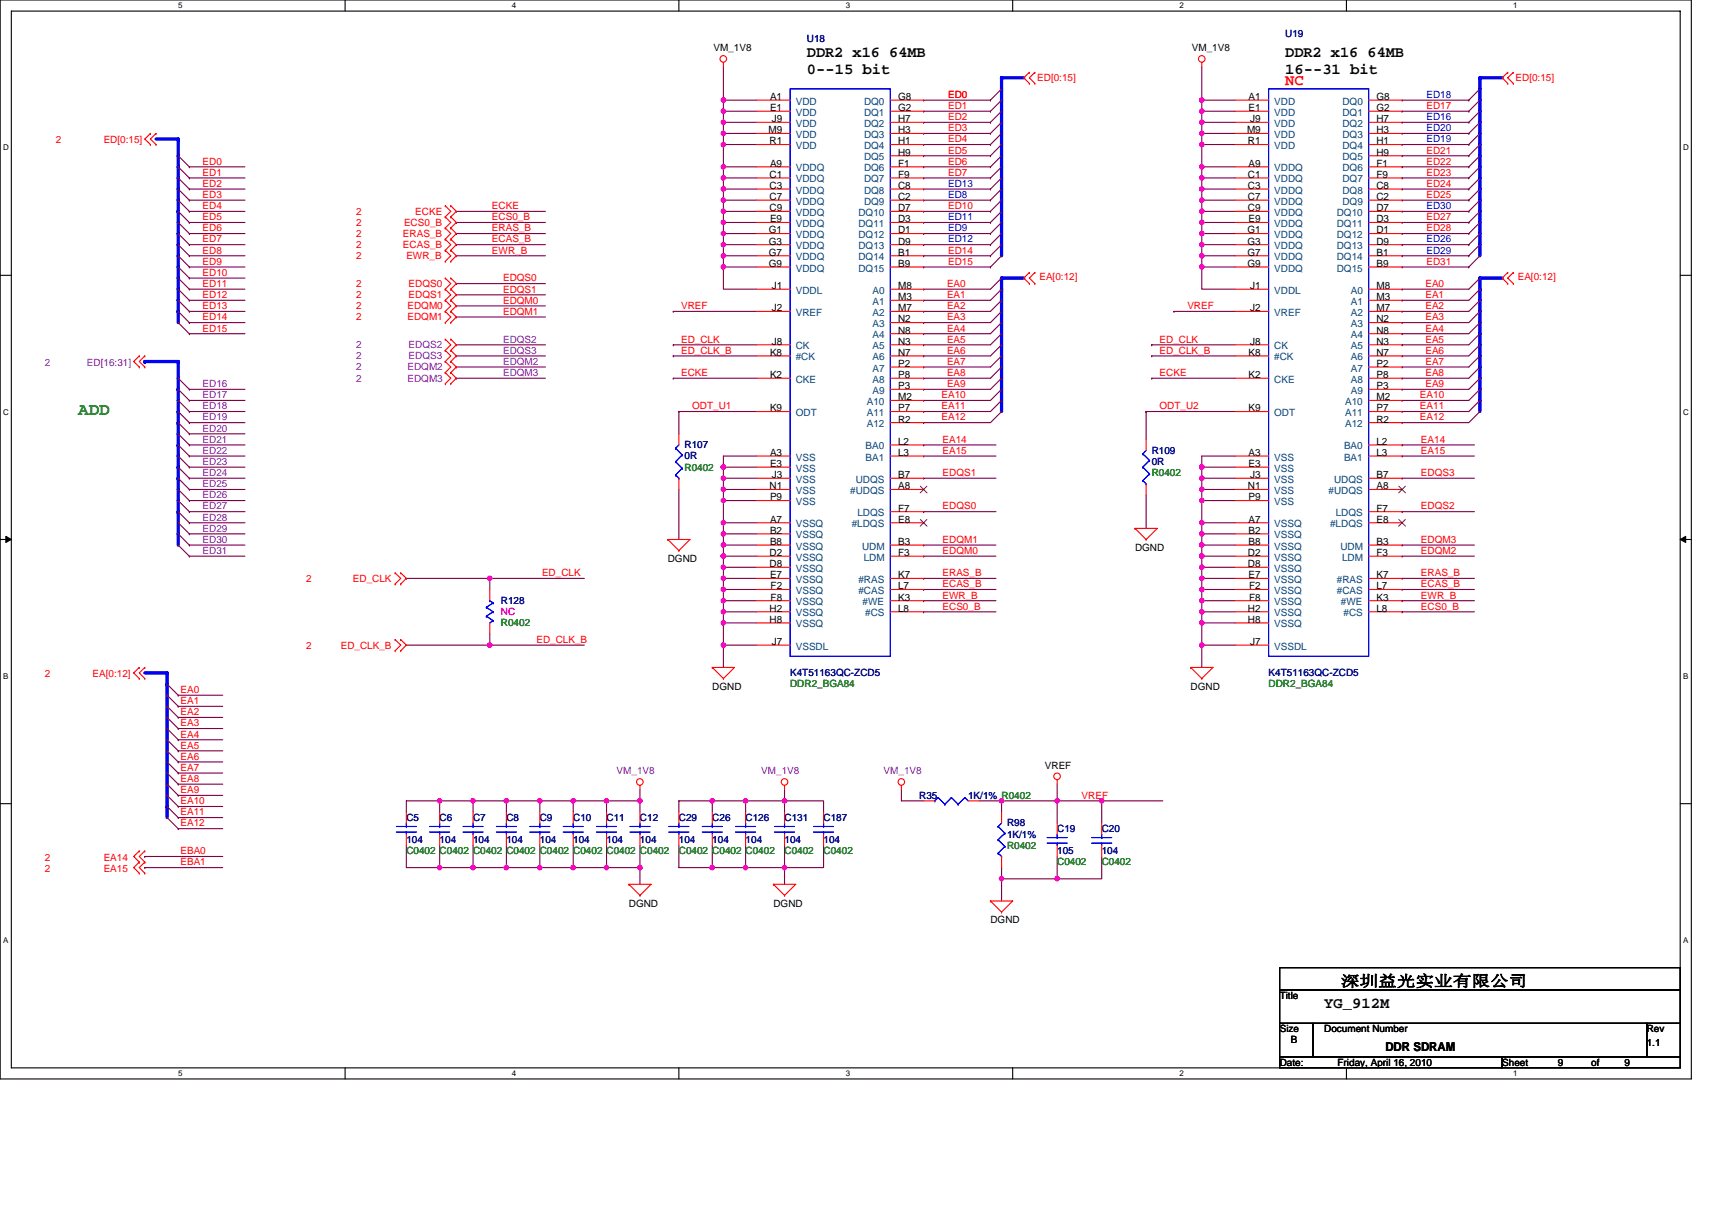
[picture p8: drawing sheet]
<svg xmlns="http://www.w3.org/2000/svg" width="297mm" height="210mm" viewBox="0 0 297 210" stroke-linecap="round" stroke-linejoin="round" font-family="sans-serif">
<defs><g id="words">
<text font-size="3.1" fill="#008000" x="13.5" y="72.1">ADD</text>
<g font-size="2.7">
<text x="140" y="10">DDR2 x16 64MB</text>
<text x="223" y="10">DDR2 x16 64MB</text>
<text x="140" y="12.8">0--15 bit</text>
<text x="223" y="12.8">16--31 bit</text>
<text x="232.6" y="171.2">深圳益光实业有限公司</text>
<text x="229.8" y="175">YG_912M</text>
</g>
<text font-size="2.7" fill="#f00" x="223" y="14.8">NC</text>
<text font-size="2.1" x="240.4" y="182.5">DDR SDRAM</text>
<g font-size="1.7">
<text x="123.8" y="8.9">VM_1V8</text>
<text x="206.8" y="8.9">VM_1V8</text>
<text x="133.6" y="17.4">A1</text>
<text x="155.8" y="17.4">G8</text>
<text x="216.6" y="17.4">A1</text>
<text x="238.8" y="17.4">G8</text>
<text x="133.3" y="23.1">M9</text>
<text x="133.6" y="19.3">E1</text>
<text x="133.9" y="21.2">J9</text>
<text x="155.8" y="19.3">G2</text>
<text x="155.8" y="21.2">H7</text>
<text x="155.8" y="23.1">H3</text>
<text x="216.4" y="23.1">M9</text>
<text x="216.6" y="19.3">E1</text>
<text x="216.9" y="21.2">J9</text>
<text x="238.8" y="19.3">G2</text>
<text x="238.8" y="21.2">H7</text>
<text x="238.8" y="23.1">H3</text>
<text x="133.5" y="25.1">R1</text>
<text x="133.6" y="28.9">A9</text>
<text x="155.8" y="25.1">H1</text>
<text x="155.8" y="27">H9</text>
<text x="155.8" y="28.9">F1</text>
<text x="216.5" y="25.1">R1</text>
<text x="216.6" y="28.9">A9</text>
<text x="238.8" y="25.1">H1</text>
<text x="238.8" y="27">H9</text>
<text x="238.8" y="28.9">F1</text>
<text x="133.5" y="30.9">C1</text>
<text x="133.5" y="32.8">C3</text>
<text x="133.5" y="34.7">C7</text>
<text x="155.8" y="30.9">F9</text>
<text x="155.8" y="32.8">C8</text>
<text x="155.8" y="34.7">C2</text>
<text x="216.5" y="30.9">C1</text>
<text x="216.5" y="32.8">C3</text>
<text x="216.5" y="34.7">C7</text>
<text x="238.8" y="30.9">F9</text>
<text x="238.8" y="32.8">C8</text>
<text x="238.8" y="34.7">C2</text>
<text x="133.4" y="40.5">G1</text>
<text x="133.5" y="36.7">C9</text>
<text x="133.6" y="38.6">E9</text>
<text x="155.8" y="36.7">D7</text>
<text x="155.8" y="38.6">D3</text>
<text x="155.8" y="40.5">D1</text>
<text x="216.4" y="40.5">G1</text>
<text x="216.5" y="36.7">C9</text>
<text x="216.6" y="38.6">E9</text>
<text x="238.8" y="36.7">D7</text>
<text x="238.8" y="38.6">D3</text>
<text x="238.8" y="40.5">D1</text>
<text x="133.4" y="42.4">G3</text>
<text x="133.4" y="44.4">G7</text>
<text x="133.4" y="46.3">G9</text>
<text x="155.8" y="42.4">D9</text>
<text x="155.8" y="44.4">B1</text>
<text x="155.8" y="46.3">B9</text>
<text x="216.4" y="42.4">G3</text>
<text x="216.4" y="44.4">G7</text>
<text x="216.4" y="46.3">G9</text>
<text x="238.8" y="42.4">D9</text>
<text x="238.8" y="44.4">B1</text>
<text x="238.8" y="46.3">B9</text>
<text x="133.9" y="50.2">J1</text>
<text x="155.8" y="52.1">M3</text>
<text x="155.8" y="50.2">M8</text>
<text x="216.9" y="50.2">J1</text>
<text x="238.8" y="52.1">M3</text>
<text x="238.8" y="50.2">M8</text>
<text x="133.9" y="54">J2</text>
<text x="133.9" y="59.8">J8</text>
<text x="155.8" y="54">M7</text>
<text x="155.8" y="56">N2</text>
<text x="155.8" y="57.9">N8</text>
<text x="155.8" y="59.8">N3</text>
<text x="216.9" y="54">J2</text>
<text x="216.9" y="59.8">J8</text>
<text x="238.8" y="54">M7</text>
<text x="238.8" y="56">N2</text>
<text x="238.8" y="57.9">N8</text>
<text x="238.8" y="59.8">N3</text>
<text x="133.6" y="61.7">K8</text>
<text x="133.6" y="65.6">K2</text>
<text x="155.8" y="61.7">N7</text>
<text x="155.8" y="63.7">P2</text>
<text x="155.8" y="65.6">P8</text>
<text x="216.6" y="61.7">K8</text>
<text x="216.6" y="65.6">K2</text>
<text x="238.8" y="61.7">N7</text>
<text x="238.8" y="63.7">P2</text>
<text x="238.8" y="65.6">P8</text>
<text x="133.6" y="71.4">K9</text>
<text x="155.8" y="69.5">M2</text>
<text x="155.8" y="71.4">P7</text>
<text x="155.8" y="67.5">P3</text>
<text x="216.6" y="71.4">K9</text>
<text x="238.8" y="69.5">M2</text>
<text x="238.8" y="71.4">P7</text>
<text x="238.8" y="67.5">P3</text>
<text x="155.8" y="73.3">R2</text>
<text x="155.8" y="77.2">L2</text>
<text x="238.8" y="73.3">R2</text>
<text x="238.8" y="77.2">L2</text>
<text x="133.6" y="79.1">A3</text>
<text x="133.6" y="81">E3</text>
<text x="133.9" y="83">J3</text>
<text x="155.8" y="79.1">L3</text>
<text x="155.8" y="83">B7</text>
<text x="216.6" y="79.1">A3</text>
<text x="216.6" y="81">E3</text>
<text x="216.9" y="83">J3</text>
<text x="238.8" y="79.1">L3</text>
<text x="238.8" y="83">B7</text>
<text x="133.5" y="84.9">N1</text>
<text x="133.6" y="86.8">P9</text>
<text x="155.8" y="84.9">A8</text>
<text x="155.8" y="88.8">F7</text>
<text x="216.5" y="84.9">N1</text>
<text x="216.6" y="86.8">P9</text>
<text x="238.8" y="84.9">A8</text>
<text x="238.8" y="88.8">F7</text>
<text x="133.6" y="90.7">A7</text>
<text x="133.6" y="92.6">B2</text>
<text x="133.6" y="94.6">B8</text>
<text x="155.8" y="90.7">E8</text>
<text x="155.8" y="94.6">B3</text>
<text x="196.9" y="95.5">DGND</text>
<text x="216.6" y="90.7">A7</text>
<text x="216.6" y="92.6">B2</text>
<text x="216.6" y="94.6">B8</text>
<text x="238.8" y="90.7">E8</text>
<text x="238.8" y="94.6">B3</text>
<text x="115.9" y="97.5">DGND</text>
<text x="133.5" y="96.5">D2</text>
<text x="133.5" y="98.4">D8</text>
<text x="133.6" y="100.4">E7</text>
<text x="155.8" y="100.4">K7</text>
<text x="155.8" y="96.5">F3</text>
<text x="216.5" y="96.5">D2</text>
<text x="216.5" y="98.4">D8</text>
<text x="216.6" y="100.4">E7</text>
<text x="238.8" y="100.4">K7</text>
<text x="238.8" y="96.5">F3</text>
<text x="133.5" y="106.2">H2</text>
<text x="133.7" y="102.3">F2</text>
<text x="133.7" y="104.2">F8</text>
<text x="155.8" y="102.3">L7</text>
<text x="155.8" y="104.2">K3</text>
<text x="155.8" y="106.2">L8</text>
<text x="216.5" y="106.2">H2</text>
<text x="216.7" y="102.3">F2</text>
<text x="216.7" y="104.2">F8</text>
<text x="238.8" y="102.3">L7</text>
<text x="238.8" y="104.2">K3</text>
<text x="238.8" y="106.2">L8</text>
<text x="133.5" y="108.1">H8</text>
<text x="133.9" y="111.9">J7</text>
<text x="216.5" y="108.1">H8</text>
<text x="216.9" y="111.9">J7</text>
<text x="123.6" y="119.7">DGND</text>
<text x="206.6" y="119.7">DGND</text>
<text x="181.3" y="133.4">VREF</text>
<text x="109.1" y="157.3">DGND</text>
<text x="134.2" y="157.3">DGND</text>
<text x="171.8" y="160.2">DGND</text>
<text x="222" y="173.4">Title</text>
<text x="222" y="179.1">Size</text>
<text x="229.8" y="179.1">Document Number</text>
<text x="285.7" y="179.1">Rev</text>
<text x="222" y="184.9">Date:</text>
<text x="224" y="181.1">B</text>
<text x="232.1" y="184.9">Friday, April 16, 2010</text>
<text x="260.6" y="184.9">Sheet</text>
<text x="270.3" y="184.9">9</text>
<text x="276.1" y="184.9">of</text>
<text x="281.9" y="184.9">9</text>
<text x="285.7" y="181.5">1.1</text>
</g>
<g font-size="1.7" fill="#000080">
<text x="140" y="7.3">U18</text>
<text x="223" y="6.4">U19</text>
<text x="118.8" y="77.8">R107</text>
<text x="118.8" y="79.7">0R</text>
<text x="199.8" y="78.8">R109</text>
<text x="199.8" y="80.7">0R</text>
<text x="86.9" y="104.8">R128</text>
<text x="137.1" y="117.4">K4T51163QC-ZCD5</text>
<text x="220.1" y="117.4">K4T51163QC-ZCD5</text>
<text x="70.5" y="142.5">C5</text>
<text x="76.3" y="142.5">C6</text>
<text x="82.1" y="142.5">C7</text>
<text x="87.9" y="142.5">C8</text>
<text x="93.7" y="142.5">C9</text>
<text x="99.5" y="142.5">C10</text>
<text x="105.2" y="142.5">C11</text>
<text x="111" y="142.5">C12</text>
<text x="117.8" y="142.5">C29</text>
<text x="123.6" y="142.5">C26</text>
<text x="129.4" y="142.5">C126</text>
<text x="136.1" y="142.5">C131</text>
<text x="142.9" y="142.5">C187</text>
<text x="159.5" y="138.6">R35</text>
<text x="168" y="138.6">1K/1% R0402</text>
<text x="174.7" y="143.4">R98</text>
<text x="70.5" y="146.3">104</text>
<text x="76.3" y="146.3">104</text>
<text x="82.1" y="146.3">104</text>
<text x="87.9" y="146.3">104</text>
<text x="93.7" y="146.3">104</text>
<text x="99.5" y="146.3">104</text>
<text x="105.2" y="146.3">104</text>
<text x="111" y="146.3">104</text>
<text x="117.8" y="146.3">104</text>
<text x="123.6" y="146.3">104</text>
<text x="129.4" y="146.3">104</text>
<text x="136.1" y="146.3">104</text>
<text x="142.9" y="146.3">104</text>
<text x="174.7" y="145.4">1K/1%</text>
<text x="183.4" y="144.4">C19</text>
<text x="183.4" y="148.3">105</text>
<text x="191.2" y="144.4">C20</text>
<text x="191.2" y="148.3">104</text>
</g>
<g font-size="1.7" fill="#f00">
<text x="164.5" y="17">ED0</text>
<text x="180" y="14.1">ED[0:15]</text>
<text x="263" y="14.1">ED[0:15]</text>
<text x="164.5" y="18.9">ED1</text>
<text x="164.5" y="20.8">ED2</text>
<text x="164.5" y="22.8">ED3</text>
<text x="247.5" y="18.9">ED17</text>
<text x="9.7" y="24.9">2</text>
<text x="18" y="24.9">ED[0:15]</text>
<text x="35.2" y="28.6">ED0</text>
<text x="164.5" y="24.7">ED4</text>
<text x="164.5" y="28.6">ED6</text>
<text x="164.5" y="26.6">ED5</text>
<text x="247.5" y="28.6">ED22</text>
<text x="247.5" y="26.6">ED21</text>
<text x="35.2" y="30.5">ED1</text>
<text x="35.2" y="32.4">ED2</text>
<text x="35.2" y="34.4">ED3</text>
<text x="164.5" y="30.5">ED7</text>
<text x="247.5" y="32.4">ED24</text>
<text x="247.5" y="34.4">ED25</text>
<text x="247.5" y="30.5">ED23</text>
<text x="35.2" y="36.3">ED4</text>
<text x="35.2" y="38.2">ED5</text>
<text x="35.2" y="40.2">ED6</text>
<text x="61.8" y="39.2">2</text>
<text x="61.8" y="41.1">2</text>
<text x="61.8" y="37.3">2</text>
<text x="69.9" y="41.1">ERAS_B</text>
<text x="70.1" y="39.2">ECS0_B</text>
<text x="72" y="37.3">ECKE</text>
<text x="85.4" y="36.3">ECKE</text>
<text x="85.4" y="38.2">ECS0_B</text>
<text x="85.4" y="40.2">ERAS_B</text>
<text x="164.5" y="36.3">ED10</text>
<text x="247.5" y="40.2">ED28</text>
<text x="247.5" y="38.2">ED27</text>
<text x="35.2" y="42.1">ED7</text>
<text x="35.2" y="44">ED8</text>
<text x="35.2" y="46">ED9</text>
<text x="35.2" y="47.9">ED10</text>
<text x="61.8" y="43.1">2</text>
<text x="61.8" y="45">2</text>
<text x="69.9" y="43.1">ECAS_B</text>
<text x="70.5" y="45">EWR_B</text>
<text x="85.4" y="42.1">ECAS_B</text>
<text x="85.4" y="44">EWR_B</text>
<text x="164.5" y="44">ED14</text>
<text x="164.5" y="46">ED15</text>
<text x="247.5" y="46">ED31</text>
<text x="35.2" y="49.8">ED11</text>
<text x="35.2" y="51.7">ED12</text>
<text x="35.2" y="53.7">ED13</text>
<text x="61.8" y="49.8">2</text>
<text x="61.8" y="51.7">2</text>
<text x="61.8" y="53.7">2</text>
<text x="70.7" y="53.7">EDQM0</text>
<text x="70.9" y="49.8">EDQS0</text>
<text x="70.9" y="51.7">EDQS1</text>
<text x="87.3" y="52.7">EDQM0</text>
<text x="87.3" y="48.8">EDQS0</text>
<text x="87.3" y="50.8">EDQS1</text>
<text x="118.2" y="53.7">VREF</text>
<text x="164.3" y="49.8">EA0</text>
<text x="164.3" y="51.7">EA1</text>
<text x="164.3" y="53.7">EA2</text>
<text x="180.3" y="48.6">EA[0:12]</text>
<text x="206" y="53.7">VREF</text>
<text x="247.3" y="49.8">EA0</text>
<text x="247.3" y="51.7">EA1</text>
<text x="247.3" y="53.7">EA2</text>
<text x="263.3" y="48.6">EA[0:12]</text>
<text x="35.2" y="55.6">ED14</text>
<text x="35.2" y="57.5">ED15</text>
<text x="61.8" y="55.6">2</text>
<text x="70.7" y="55.6">EDQM1</text>
<text x="87.3" y="54.6">EDQM1</text>
<text x="118.2" y="59.5">ED_CLK</text>
<text x="164.3" y="55.6">EA3</text>
<text x="164.3" y="57.5">EA4</text>
<text x="164.3" y="59.5">EA5</text>
<text x="201.2" y="59.5">ED_CLK</text>
<text x="247.3" y="55.6">EA3</text>
<text x="247.3" y="57.5">EA4</text>
<text x="247.3" y="59.5">EA5</text>
<text x="118.2" y="65.3">ECKE</text>
<text x="118.2" y="61.4">ED_CLK_B</text>
<text x="164.3" y="65.3">EA8</text>
<text x="164.3" y="61.4">EA6</text>
<text x="164.3" y="63.3">EA7</text>
<text x="201.2" y="61.4">ED_CLK_B</text>
<text x="201.2" y="65.3">ECKE</text>
<text x="247.3" y="65.3">EA8</text>
<text x="247.3" y="61.4">EA6</text>
<text x="247.3" y="63.3">EA7</text>
<text x="120.1" y="71">ODT_U1</text>
<text x="163.3" y="69.1">EA10</text>
<text x="163.3" y="71">EA11</text>
<text x="164.3" y="67.2">EA9</text>
<text x="201.2" y="71">ODT_U2</text>
<text x="246.4" y="69.1">EA10</text>
<text x="246.4" y="71">EA11</text>
<text x="247.3" y="67.2">EA9</text>
<text x="163.3" y="73">EA12</text>
<text x="163.5" y="76.8">EA14</text>
<text x="246.4" y="73">EA12</text>
<text x="246.5" y="76.8">EA14</text>
<text x="163.5" y="78.8">EA15</text>
<text x="163.5" y="82.6">EDQS1</text>
<text x="246.5" y="78.8">EA15</text>
<text x="246.5" y="82.6">EDQS3</text>
<text x="163.5" y="88.4">EDQS0</text>
<text x="246.5" y="88.4">EDQS2</text>
<text x="163.5" y="94.2">EDQM1</text>
<text x="246.5" y="94.2">EDQM3</text>
<text x="53.1" y="101">2</text>
<text x="61.2" y="101">ED_CLK</text>
<text x="94" y="100">ED_CLK</text>
<text x="163.5" y="100">ERAS_B</text>
<text x="163.5" y="101.9">ECAS_B</text>
<text x="163.5" y="96.1">EDQM0</text>
<text x="246.5" y="101.9">ECAS_B</text>
<text x="246.5" y="100">ERAS_B</text>
<text x="246.5" y="96.1">EDQM2</text>
<text x="163.5" y="103.9">EWR_B</text>
<text x="163.5" y="105.8">ECS0_B</text>
<text x="246.5" y="103.9">EWR_B</text>
<text x="246.5" y="105.8">ECS0_B</text>
<text x="53.1" y="112.5">2</text>
<text x="59.1" y="112.5">ED_CLK_B</text>
<text x="93.1" y="111.6">ED_CLK_B</text>
<text x="7.8" y="117.6">2</text>
<text x="16.1" y="117.6">EA[0:12]</text>
<text x="31.3" y="120.3">EA0</text>
<text x="31.3" y="122.2">EA1</text>
<text x="31.3" y="124.1">EA2</text>
<text x="31.3" y="126">EA3</text>
<text x="31.3" y="128">EA4</text>
<text x="31.3" y="129.9">EA5</text>
<text x="31.3" y="131.8">EA6</text>
<text x="31.3" y="133.8">EA7</text>
<text x="31.3" y="135.7">EA8</text>
<text x="31.3" y="137.6">EA9</text>
<text x="31.3" y="139.6">EA10</text>
<text x="31.3" y="141.5">EA11</text>
<text x="31.3" y="143.4">EA12</text>
<text x="187.7" y="138.6">VREF</text>
<text x="7.8" y="149.4">2</text>
<text x="18" y="149.4">EA14</text>
<text x="31.3" y="148.3">EBA0</text>
<text x="7.8" y="151.3">2</text>
<text x="18" y="151.3">EA15</text>
<text x="31.3" y="150.2">EBA1</text>
</g>
<g font-size="1.7" fill="#00f">
<text x="247.5" y="17">ED18</text>
<text x="247.5" y="20.8">ED16</text>
<text x="247.5" y="22.8">ED20</text>
<text x="247.5" y="24.7">ED19</text>
<text x="164.5" y="34.4">ED8</text>
<text x="164.5" y="32.4">ED13</text>
<text x="164.5" y="38.2">ED11</text>
<text x="164.5" y="40.2">ED9</text>
<text x="247.5" y="36.3">ED30</text>
<text x="164.5" y="42.1">ED12</text>
<text x="247.5" y="44">ED29</text>
<text x="247.5" y="42.1">ED26</text>
</g>
<g font-size="1.7" fill="#004080">
<text x="138.1" y="18.2">VDD</text>
<text x="138.1" y="20.1">VDD</text>
<text x="138.1" y="22">VDD</text>
<text x="138.1" y="23.9">VDD</text>
<text x="149.9" y="20.1">DQ1</text>
<text x="149.9" y="22">DQ2</text>
<text x="149.9" y="23.9">DQ3</text>
<text x="149.9" y="18.2">DQ0</text>
<text x="221.1" y="18.2">VDD</text>
<text x="221.1" y="20.1">VDD</text>
<text x="221.1" y="22">VDD</text>
<text x="221.1" y="23.9">VDD</text>
<text x="232.9" y="20.1">DQ1</text>
<text x="232.9" y="22">DQ2</text>
<text x="232.9" y="23.9">DQ3</text>
<text x="232.9" y="18.2">DQ0</text>
<text x="138.1" y="25.9">VDD</text>
<text x="138.1" y="29.7">VDDQ</text>
<text x="149.9" y="25.9">DQ4</text>
<text x="149.9" y="27.8">DQ5</text>
<text x="149.9" y="29.7">DQ6</text>
<text x="221.1" y="25.9">VDD</text>
<text x="221.1" y="29.7">VDDQ</text>
<text x="232.9" y="25.9">DQ4</text>
<text x="232.9" y="27.8">DQ5</text>
<text x="232.9" y="29.7">DQ6</text>
<text x="138.1" y="31.7">VDDQ</text>
<text x="138.1" y="33.6">VDDQ</text>
<text x="138.1" y="35.5">VDDQ</text>
<text x="149.9" y="31.7">DQ7</text>
<text x="149.9" y="33.6">DQ8</text>
<text x="149.9" y="35.5">DQ9</text>
<text x="221.1" y="31.7">VDDQ</text>
<text x="221.1" y="33.6">VDDQ</text>
<text x="221.1" y="35.5">VDDQ</text>
<text x="232.9" y="31.7">DQ7</text>
<text x="232.9" y="33.6">DQ8</text>
<text x="232.9" y="35.5">DQ9</text>
<text x="138.1" y="37.5">VDDQ</text>
<text x="138.1" y="39.4">VDDQ</text>
<text x="138.1" y="41.3">VDDQ</text>
<text x="148.9" y="37.5">DQ10</text>
<text x="148.9" y="39.4">DQ11</text>
<text x="148.9" y="41.3">DQ12</text>
<text x="221.1" y="37.5">VDDQ</text>
<text x="221.1" y="39.4">VDDQ</text>
<text x="221.1" y="41.3">VDDQ</text>
<text x="231.9" y="37.5">DQ10</text>
<text x="231.9" y="39.4">DQ11</text>
<text x="231.9" y="41.3">DQ12</text>
<text x="138.1" y="43.2">VDDQ</text>
<text x="138.1" y="45.2">VDDQ</text>
<text x="138.1" y="47.1">VDDQ</text>
<text x="148.9" y="43.2">DQ13</text>
<text x="148.9" y="45.2">DQ14</text>
<text x="148.9" y="47.1">DQ15</text>
<text x="221.1" y="43.2">VDDQ</text>
<text x="221.1" y="45.2">VDDQ</text>
<text x="221.1" y="47.1">VDDQ</text>
<text x="231.9" y="43.2">DQ13</text>
<text x="231.9" y="45.2">DQ14</text>
<text x="231.9" y="47.1">DQ15</text>
<text x="138.1" y="51">VDDL</text>
<text x="151.4" y="52.9">A1</text>
<text x="151.4" y="51">A0</text>
<text x="221.1" y="51">VDDL</text>
<text x="234.4" y="52.9">A1</text>
<text x="234.4" y="51">A0</text>
<text x="138.1" y="54.8">VREF</text>
<text x="151.4" y="54.8">A2</text>
<text x="151.4" y="56.8">A3</text>
<text x="151.4" y="58.7">A4</text>
<text x="221.1" y="54.8">VREF</text>
<text x="234.4" y="54.8">A2</text>
<text x="234.4" y="56.8">A3</text>
<text x="234.4" y="58.7">A4</text>
<text x="138.1" y="60.6">CK</text>
<text x="138.1" y="62.5">#CK</text>
<text x="151.4" y="60.6">A5</text>
<text x="151.4" y="62.5">A6</text>
<text x="151.4" y="64.5">A7</text>
<text x="221.1" y="60.6">CK</text>
<text x="221.1" y="62.5">#CK</text>
<text x="234.4" y="60.6">A5</text>
<text x="234.4" y="62.5">A6</text>
<text x="234.4" y="64.5">A7</text>
<text x="138.1" y="66.4">CKE</text>
<text x="150.4" y="70.3">A10</text>
<text x="151.4" y="66.4">A8</text>
<text x="151.4" y="68.3">A9</text>
<text x="221.1" y="66.4">CKE</text>
<text x="233.4" y="70.3">A10</text>
<text x="234.4" y="66.4">A8</text>
<text x="234.4" y="68.3">A9</text>
<text x="138.1" y="72.2">ODT</text>
<text x="150.2" y="78">BA0</text>
<text x="150.4" y="72.2">A11</text>
<text x="150.4" y="74.1">A12</text>
<text x="221.1" y="72.2">ODT</text>
<text x="233.2" y="78">BA0</text>
<text x="233.4" y="72.2">A11</text>
<text x="233.4" y="74.1">A12</text>
<text x="138.1" y="79.9">VSS</text>
<text x="138.1" y="81.9">VSS</text>
<text x="138.1" y="83.8">VSS</text>
<text x="148.5" y="83.8">UDQS</text>
<text x="150.2" y="79.9">BA1</text>
<text x="221.1" y="79.9">VSS</text>
<text x="221.1" y="81.9">VSS</text>
<text x="221.1" y="83.8">VSS</text>
<text x="231.5" y="83.8">UDQS</text>
<text x="233.2" y="79.9">BA1</text>
<text x="138.1" y="85.7">VSS</text>
<text x="138.1" y="87.7">VSS</text>
<text x="147.5" y="85.7">#UDQS</text>
<text x="148.8" y="89.6">LDQS</text>
<text x="221.1" y="85.7">VSS</text>
<text x="221.1" y="87.7">VSS</text>
<text x="230.5" y="85.7">#UDQS</text>
<text x="231.8" y="89.6">LDQS</text>
<text x="138.1" y="91.5">VSSQ</text>
<text x="138.1" y="93.4">VSSQ</text>
<text x="138.1" y="95.4">VSSQ</text>
<text x="147.8" y="91.5">#LDQS</text>
<text x="149.6" y="95.4">UDM</text>
<text x="221.1" y="91.5">VSSQ</text>
<text x="221.1" y="93.4">VSSQ</text>
<text x="221.1" y="95.4">VSSQ</text>
<text x="230.8" y="91.5">#LDQS</text>
<text x="232.6" y="95.4">UDM</text>
<text x="138.1" y="97.3">VSSQ</text>
<text x="138.1" y="99.2">VSSQ</text>
<text x="138.1" y="101.2">VSSQ</text>
<text x="148.9" y="101.2">#RAS</text>
<text x="149.9" y="97.3">LDM</text>
<text x="221.1" y="97.3">VSSQ</text>
<text x="221.1" y="99.2">VSSQ</text>
<text x="221.1" y="101.2">VSSQ</text>
<text x="231.9" y="101.2">#RAS</text>
<text x="232.9" y="97.3">LDM</text>
<text x="138.1" y="103.1">VSSQ</text>
<text x="138.1" y="105">VSSQ</text>
<text x="138.1" y="107">VSSQ</text>
<text x="148.9" y="103.1">#CAS</text>
<text x="149.6" y="105">#WE</text>
<text x="150.1" y="107">#CS</text>
<text x="221.1" y="103.1">VSSQ</text>
<text x="221.1" y="105">VSSQ</text>
<text x="221.1" y="107">VSSQ</text>
<text x="231.9" y="103.1">#CAS</text>
<text x="232.6" y="105">#WE</text>
<text x="233.1" y="107">#CS</text>
<text x="138.1" y="108.9">VSSQ</text>
<text x="138.1" y="112.7">VSSDL</text>
<text x="221.1" y="108.9">VSSQ</text>
<text x="221.1" y="112.7">VSSDL</text>
</g>
<g font-size="1.7" fill="#8000ff">
<text x="87.3" y="59.5">EDQS2</text>
<text x="7.8" y="63.5">2</text>
<text x="15.1" y="63.5">ED[16:31]</text>
<text x="61.8" y="60.4">2</text>
<text x="61.8" y="62.4">2</text>
<text x="61.8" y="64.3">2</text>
<text x="70.7" y="64.3">EDQM2</text>
<text x="70.9" y="60.4">EDQS2</text>
<text x="70.9" y="62.4">EDQS3</text>
<text x="87.3" y="63.3">EDQM2</text>
<text x="87.3" y="65.3">EDQM3</text>
<text x="87.3" y="61.4">EDQS3</text>
<text x="35.2" y="67.2">ED16</text>
<text x="35.2" y="69.1">ED17</text>
<text x="35.2" y="71">ED18</text>
<text x="61.8" y="66.2">2</text>
<text x="70.7" y="66.2">EDQM3</text>
<text x="35.2" y="73">ED19</text>
<text x="35.2" y="74.9">ED20</text>
<text x="35.2" y="76.8">ED21</text>
<text x="35.2" y="78.8">ED22</text>
<text x="35.2" y="80.7">ED23</text>
<text x="35.2" y="82.6">ED24</text>
<text x="35.2" y="84.6">ED25</text>
<text x="35.2" y="86.5">ED26</text>
<text x="35.2" y="88.4">ED27</text>
<text x="35.2" y="90.3">ED28</text>
<text x="35.2" y="92.3">ED29</text>
<text x="35.2" y="94.2">ED30</text>
<text x="35.2" y="96.1">ED31</text>
<text x="107" y="134.3">VM_1V8</text>
<text x="132.1" y="134.3">VM_1V8</text>
<text x="153.3" y="134.3">VM_1V8</text>
</g>
<g font-size="1.7" fill="#008000">
<text x="118.8" y="81.7">R0402</text>
<text x="199.8" y="82.6">R0402</text>
<text x="86.9" y="108.7">R0402</text>
<text x="137.1" y="119.3">DDR2_BGA84</text>
<text x="220.1" y="119.3">DDR2_BGA84</text>
<text x="70.5" y="148.3">C0402 C0402 C0402 C0402 C0402 C0402 C0402 C0402</text>
<text x="117.8" y="148.3">C0402 C0402 C0402</text>
<text x="136.1" y="148.3">C0402</text>
<text x="142.9" y="148.3">C0402</text>
<text x="174.7" y="147.3">R0402</text>
<text x="183.4" y="150.2">C0402</text>
<text x="191.2" y="150.2">C0402</text>
</g>
<text font-size="1.7" fill="#f0f" x="86.9" y="106.7">NC</text>
<g font-size="1.4">
<text x="30.9" y="1.5">5</text>
<text x="88.8" y="1.5">4</text>
<text x="146.7" y="1.5">3</text>
<text x="204.7" y="1.5">2</text>
<text x="262.6" y="1.5">1</text>
<text x=".5" y="26.1">D</text>
<text x="292" y="26.1">D</text>
<text x=".5" y="71.9">C</text>
<text x="292" y="71.9">C</text>
<text x=".5" y="117.8">B</text>
<text x="292" y="117.8">B</text>
<text x=".5" y="163.6">A</text>
<text x="292" y="163.6">A</text>
<text x="30.9" y="186.8">5</text>
<text x="88.8" y="186.8">4</text>
<text x="146.7" y="186.8">3</text>
<text x="204.7" y="186.8">2</text>
<text x="262.6" y="186.8">1</text>
</g>
</g></defs>
<path d="M0 0h293.5v187.2h-293.5zM2 1.9h289.5v183.4h-289.5z" fill="none" stroke="#000" stroke-width=".19"/>
<g fill="#fff">
<path d="M30.9 .2h.8v1.6h-.8z"/>
<path d="M30.9 185.5h.8v1.6h-.8z"/>
</g>
<path d="M59.9 0v1.9M59.9 185.3v1.9" fill="none" stroke="#000" stroke-width=".19"/>
<g fill="#fff">
<path d="M88.8 .2h.8v1.6h-.8z"/>
<path d="M88.8 185.5h.8v1.6h-.8z"/>
</g>
<path d="M117.8 0v1.9M117.8 185.3v1.9" fill="none" stroke="#000" stroke-width=".19"/>
<g fill="#fff">
<path d="M146.7 .2h.8v1.6h-.8z"/>
<path d="M146.7 185.5h.8v1.6h-.8z"/>
</g>
<path d="M175.7 0v1.9M175.7 185.3v1.9" fill="none" stroke="#000" stroke-width=".19"/>
<g fill="#fff">
<path d="M204.7 .2h.7v1.6h-.7z"/>
<path d="M204.7 185.5h.7v1.6h-.7z"/>
</g>
<path d="M233.6 0v1.9M233.6 185.3v1.9" fill="none" stroke="#000" stroke-width=".19"/>
<g fill="#fff">
<path d="M262.6 .2h.7v1.6h-.7z"/>
<path d="M262.6 185.5h.7v1.6h-.7z"/>
<path d="M.5 24.8h1v1.6h-1z"/>
<path d="M292 24.8h1v1.6h-1z"/>
<path d="M.5 70.7h1v1.5h-1z"/>
<path d="M292 70.7h1v1.5h-1z"/>
</g>
<path d="M0 47.8h2M291.5 47.8h2" fill="none" stroke="#000" stroke-width=".19"/>
<g fill="#fff">
<path d="M.5 116.5h.9v1.6h-.9z"/>
<path d="M292 116.5h.9v1.6h-.9z"/>
</g>
<path d="M0 93.6h2M291.5 93.6h2" fill="none" stroke="#000" stroke-width=".19"/>
<path d="M1 93.1l1 .5-1 .5zM291.5 93.6l1-.5v1z" fill="#000" stroke="#000" stroke-width=".17"/>
<g fill="#fff">
<path d="M.5 162.4h.9v1.5h-.9z"/>
<path d="M292 162.4h.9v1.5h-.9z"/>
</g>
<path d="M0 139.5h2M291.5 139.5h2M222 167.9h69.5v3.9h-69.5zM222 171.8h69.5v5.8h-69.5zM222 177.6h5.8v5.8h-5.8zM227.8 177.6h57.9v5.8h-57.9zM285.7 177.6h5.8v5.8h-5.8zM222 183.4h38.6v1.9h-38.6zM260.6 183.4h30.9v1.9h-30.9z" fill="none" stroke="#000" stroke-width=".19"/>
<g fill="none" stroke="#800040" stroke-width=".19">
<path d="M125.5 11.6v5.8M125.5 19.3v3.9M125.5 19.3h.1M125.5 17.4h.1M125.5 17.4h5.8M125.5 19.3h5.8M125.5 17.4v1.9M160.2 19.3h.1M160.2 17.4h.1M160.2 17.4h11.6M160.2 19.3h11.6M171.8 17.4h.1"/>
<path d="M171.8 19.3h.1M173.8 15.4l-2 2M173.8 19.3l-2 1.9M173.8 17.4l-2 1.9M208.5 11.6v5.8M208.5 19.3v3.9M208.5 19.3h.1M208.5 17.4h.1M208.5 17.4h5.8M208.5 19.3h5.8M208.5 17.4v1.9M243.3 17.4h.1"/>
<path d="M243.3 19.3h.1M243.3 17.4h11.5M243.3 19.3h11.5M254.8 17.4h.1M254.8 19.3h.1M256.8 15.4l-2 2M256.8 19.3l-2 1.9M256.8 17.4l-2 1.9M30.9 27h.1M30.9 29h.1M30.9 30.9h.1M30.9 32.8h.1"/>
<path d="M30.9 34.7h.1M30.9 36.7h.1M30.9 38.6h.1M30.9 27l1.9 2M30.9 29l1.9 1.9M30.9 30.9l1.9 1.9M30.9 32.8l1.9 1.9M30.9 34.7l1.9 2M30.9 36.7l1.9 1.9M30.9 38.6l1.9 1.9M32.8 29h.1M32.8 30.9h.1"/>
<path d="M32.8 32.8h.1M32.8 34.7h.1M32.8 36.7h.1M32.8 38.6h.1M32.8 36.7h9.7M32.8 38.6h9.7M32.8 29h9.7M32.8 30.9h9.7M32.8 32.8h9.7M32.8 34.7h9.7M79.2 36.7h.1M79.2 38.6h.1"/>
<path d="M79.2 36.7h15.4M79.2 38.6h15.4M125.5 34.7h.1M125.5 36.7h.1M125.5 38.6h5.8M125.5 38.6h.1M125.5 29v1.9M125.5 30.9h.1M125.5 34.7v2M125.5 36.7v1.9M125.5 32.8h.1M125.5 25.1h.1"/>
<path d="M125.5 23.2h.1M125.5 21.2h.1M125.5 23.2h5.8M125.5 25.1h5.8M125.5 29h.1M125.5 30.9h5.8M125.5 32.8h5.8M125.5 36.7h5.8M125.5 29h5.8M125.5 34.7h5.8M125.5 21.2h5.8M125.5 23.2v5.8"/>
<path d="M125.5 30.9v3.8M125.5 38.6v5.8M160.2 34.7h.1M160.2 32.8h.1M160.2 25.1h.1M160.2 21.2h.1M160.2 23.2h.1M160.2 36.7h.1M160.2 30.9h.1M160.2 29h.1M160.2 27h.1M160.2 38.6h.1"/>
<path d="M160.2 36.7h11.6M160.2 38.6h11.6M160.2 29h11.6M160.2 30.9h11.6M160.2 32.8h11.6M160.2 34.7h11.6M160.2 25.1h11.6M160.2 21.2h11.6M160.2 23.2h11.6M160.2 27h11.6M171.8 36.7h.1M171.8 38.6h.1"/>
<path d="M171.8 34.7h.1M171.8 30.9h.1M171.8 32.8h.1M171.8 21.2h.1M171.8 27h.1M171.8 29h.1M171.8 25.1h.1M171.8 23.2h.1M173.8 34.7l-2 2M173.8 36.7l-2 1.9M173.8 32.8l-2 1.9M173.8 29l-2 1.9"/>
<path d="M173.8 30.9l-2 1.9M173.8 25.1l-2 1.9M173.8 27l-2 2M173.8 23.2l-2 1.9M173.8 21.2l-2 2M173.8 38.6l-2 1.9M208.5 34.7h.1M208.5 36.7h.1M208.5 38.6h5.8M208.5 38.6h.1M208.5 29v1.9M208.5 30.9h.1"/>
<path d="M208.5 34.7v2M208.5 36.7v1.9M208.5 32.8h.1M208.5 25.1h.1M208.5 23.2h.1M208.5 21.2h.1M208.5 23.2h5.8M208.5 25.1h5.8M208.5 29h.1M208.5 30.9h5.8M208.5 32.8h5.8M208.5 36.7h5.8"/>
<path d="M208.5 29h5.8M208.5 34.7h5.8M208.5 21.2h5.8M208.5 23.2v5.8M208.5 30.9v3.8M208.5 38.6v5.8M243.3 25.1h.1M243.3 21.2h.1M243.3 36.7h.1M243.3 23.2h.1M243.3 32.8h.1M243.3 38.6h.1"/>
<path d="M243.3 34.7h.1M243.3 30.9h.1M243.3 29h.1M243.3 27h.1M243.3 36.7h11.5M243.3 38.6h11.5M243.3 29h11.5M243.3 30.9h11.5M243.3 32.8h11.5M243.3 34.7h11.5M243.3 25.1h11.5M243.3 21.2h11.5"/>
<path d="M243.3 23.2h11.5M243.3 27h11.5M254.8 36.7h.1M254.8 38.6h.1M254.8 34.7h.1M254.8 30.9h.1M254.8 32.8h.1M254.8 21.2h.1M254.8 27h.1M254.8 29h.1M254.8 25.1h.1M254.8 23.2h.1"/>
<path d="M256.8 34.7l-2 2M256.8 36.7l-2 1.9M256.8 32.8l-2 1.9M256.8 29l-2 1.9M256.8 30.9l-2 1.9M256.8 25.1l-2 1.9M256.8 27l-2 2M256.8 23.2l-2 1.9M256.8 21.2l-2 2M256.8 38.6l-2 1.9M30.9 40.5h.1M30.9 42.5h.1"/>
<path d="M30.9 44.4h.1M30.9 46.3h.1M30.9 48.3h.1M30.9 50.2h.1M30.9 52.1h.1M30.9 54h.1M30.9 56h.1M30.9 40.5l1.9 2M30.9 42.5l1.9 1.9M30.9 44.4l1.9 1.9M30.9 46.3l1.9 2M30.9 48.3l1.9 1.9"/>
<path d="M30.9 50.2l1.9 1.9M30.9 52.1l1.9 1.9M30.9 54l1.9 2M30.9 56l1.9 1.9M32.8 40.5h.1M32.8 42.5h.1M32.8 44.4h.1M32.8 46.3h.1M32.8 48.3h.1M32.8 50.2h.1M32.8 52.1h.1M32.8 54h.1"/>
<path d="M32.8 56h.1M32.8 57.9h.1M32.8 40.5h9.7M32.8 42.5h9.7M32.8 44.4h9.7M32.8 46.3h9.7M32.8 48.3h9.7M32.8 50.2h9.7M32.8 52.1h9.7M32.8 54h9.7M32.8 56h9.7M32.8 57.9h9.7"/>
<path d="M79.2 40.5h.1M79.2 42.5h.1M79.2 44.4h.1M79.2 53.1h.1M79.2 55h.1M79.2 49.2h.1M79.2 51.2h.1M79.2 59.8h.1M79.2 40.5h15.4M79.2 42.5h15.4M79.2 44.4h15.4M79.2 53.1h15.4"/>
<path d="M79.2 55h15.4M79.2 49.2h15.4M79.2 51.2h15.4M79.2 59.8h15.4M116.8 54h.1M116.8 59.8h.1M116.8 59.8h14.5M116.8 54h14.5M125.5 40.5h5.8M125.5 42.5h5.8M125.5 44.4h5.8M125.5 44.4v1.9h5.8"/>
<path d="M125.5 44.4h.1M125.5 40.5h.1M125.5 42.5h.1M125.5 46.3v3.9h5.8M125.5 46.3h.1M160.2 50.2h.1M160.2 52.1h.1M160.2 54h.1M160.2 56h.1M160.2 57.9h.1M160.2 59.8h.1M160.2 44.4h.1"/>
<path d="M160.2 46.3h.1M160.2 42.5h.1M160.2 40.5h.1M160.2 40.5h11.6M160.2 42.5h11.6M160.2 44.4h11.6M160.2 46.3h11.6M171.8 46.3h.1M171.8 44.4h.1M171.8 42.5h.1M171.8 40.5h.1M173.8 54h.1"/>
<path d="M173.8 50.2h.1M173.8 48.3h.1M173.8 56h.1M173.8 52.1h.1M173.8 57.9h.1M173.8 59.8h.1M173.8 57.9l-2 1.9h-11.6M173.8 59.8l-2 2h-11.6M173.8 48.3l-2 1.9h-11.6M173.8 50.2l-2 1.9h-11.6M173.8 52.1l-2 1.9h-11.6M173.8 54l-2 2h-11.6"/>
<path d="M173.8 56l-2 1.9h-11.6M173.8 44.4l-2 1.9M173.8 42.5l-2 1.9M173.8 40.5l-2 2M199.8 59.8h.1M199.8 59.8h14.5M203.7 54h.1M203.7 54h10.6M208.5 40.5h5.8M208.5 42.5h5.8M208.5 44.4h5.8M208.5 44.4v1.9h5.8"/>
<path d="M208.5 44.4h.1M208.5 40.5h.1M208.5 42.5h.1M208.5 46.3v3.9h5.8M208.5 46.3h.1M243.3 44.4h.1M243.3 42.5h.1M243.3 50.2h.1M243.3 52.1h.1M243.3 54h.1M243.3 56h.1M243.3 57.9h.1"/>
<path d="M243.3 59.8h.1M243.3 40.5h.1M243.3 46.3h.1M243.3 40.5h11.5M243.3 42.5h11.5M243.3 44.4h11.5M243.3 46.3h11.5M254.8 46.3h.1M254.8 44.4h.1M254.8 42.5h.1M254.8 40.5h.1M256.8 54h.1"/>
<path d="M256.8 50.2h.1M256.8 48.3h.1M256.8 56h.1M256.8 52.1h.1M256.8 57.9h.1M256.8 59.8h.1M256.8 57.9l-2 1.9h-11.5M256.8 59.8l-2 2h-11.5M256.8 48.3l-2 1.9h-11.5M256.8 50.2l-2 1.9h-11.5M256.8 52.1l-2 1.9h-11.5M256.8 54l-2 2h-11.5"/>
<path d="M256.8 56l-2 1.9h-11.5M256.8 44.4l-2 1.9M256.8 42.5l-2 1.9M256.8 40.5l-2 2M30.9 79.1h.1M30.9 77.2h.1M30.9 67.6h.1M30.9 69.5h.1M30.9 71.4h.1M30.9 73.3h.1M30.9 75.3h.1M30.9 65.6h.1"/>
<path d="M30.9 79.1l1.9 2M30.9 77.2l1.9 1.9M30.9 67.6l1.9 1.9M30.9 69.5l1.9 1.9M30.9 71.4l1.9 1.9M30.9 73.3l1.9 2M30.9 75.3l1.9 1.9M30.9 65.6l1.9 2M32.8 79.1h.1M32.8 67.6h.1M32.8 69.5h.1M32.8 71.4h.1"/>
<path d="M32.8 73.3h.1M32.8 75.3h.1M32.8 77.2h.1M32.8 79.1h9.7M32.8 67.6h9.7M32.8 69.5h9.7M32.8 71.4h9.7M32.8 73.3h9.7M32.8 75.3h9.7M32.8 77.2h9.7M79.2 63.7h.1M79.2 65.6h.1"/>
<path d="M79.2 61.8h.1M79.2 63.7h15.4M79.2 65.6h15.4M79.2 61.8h15.4M116.8 65.6h.1M116.8 61.8h.1M116.8 65.6h14.5M116.8 61.8h14.5M117.8 71.4h.1M117.8 71.4v3.9M117.8 71.4h13.5M131.3 79.1h-5.8v2"/>
<path d="M160.2 65.6h.1M160.2 67.6h.1M160.2 69.5h.1M160.2 71.4h.1M160.2 73.3h.1M160.2 61.8h.1M160.2 63.7h.1M160.2 77.2h.1M160.2 79.1h.1M160.2 79.1h12.6M160.2 77.2h12.6M173.8 67.6h.1"/>
<path d="M173.8 71.4h.1M173.8 61.8h.1M173.8 65.6h.1M173.8 63.7h.1M173.8 69.5h.1M173.8 61.8l-2 1.9h-11.6M173.8 63.7l-2 1.9h-11.6M173.8 65.6l-2 2h-11.6M173.8 67.6l-2 1.9h-11.6M173.8 69.5l-2 1.9h-11.6M173.8 71.4l-2 1.9h-11.6M198.9 71.4h.1"/>
<path d="M198.9 71.4h15.4M198.9 71.4v4.8M199.8 61.8h.1M199.8 65.6h.1M199.8 65.6h14.5M199.8 61.8h14.5M214.3 79.1h-5.8v2M243.3 65.6h.1M243.3 67.6h.1M243.3 69.5h.1M243.3 71.4h.1M243.3 73.3h.1"/>
<path d="M243.3 61.8h.1M243.3 63.7h.1M243.3 77.2h.1M243.3 79.1h.1M243.3 79.1h12.5M243.3 77.2h12.5M256.8 67.6h.1M256.8 71.4h.1M256.8 61.8h.1M256.8 65.6h.1M256.8 63.7h.1M256.8 69.5h.1"/>
<path d="M256.8 61.8l-2 1.9h-11.5M256.8 63.7l-2 1.9h-11.5M256.8 65.6l-2 2h-11.5M256.8 67.6l-2 1.9h-11.5M256.8 69.5l-2 1.9h-11.5M256.8 71.4l-2 1.9h-11.5M30.9 86.9h.1M30.9 84.9h.1M30.9 83h.1M30.9 81.1h.1M30.9 94.6h.1M30.9 92.6h.1"/>
<path d="M30.9 90.7h.1M30.9 88.8h.1M30.9 86.9l1.9 1.9M30.9 84.9l1.9 2M30.9 83l1.9 1.9M30.9 81.1l1.9 1.9M30.9 94.6l1.9 1.9M30.9 92.6l1.9 2M30.9 90.7l1.9 1.9M30.9 88.8l1.9 1.9M32.8 81.1h.1M32.8 83h.1"/>
<path d="M32.8 84.9h.1M32.8 86.9h.1M32.8 88.8h.1M32.8 90.7h.1M32.8 92.6h.1M32.8 94.6h.1M32.8 96.5h.1M32.8 81.1h9.7M32.8 83h9.7M32.8 84.9h9.7M32.8 86.9h9.7M32.8 88.8h9.7"/>
<path d="M32.8 90.7h9.7M32.8 92.6h9.7M32.8 94.6h9.7M32.8 96.5h9.7M117.8 84.9v8.7M125.5 98.4h5.8M125.5 90.7h.1M125.5 96.5h.1M125.5 92.6v2M125.5 98.4h.1M125.5 84.9h.1M125.5 83h.1"/>
<path d="M125.5 81.1h.1M125.5 94.6v1.9M125.5 86.9h.1M125.5 83h5.8M125.5 84.9h5.8M125.5 86.9h5.8M125.5 90.7h5.8M125.5 92.6h.1M125.5 94.6h.1M125.5 81.1h5.8M125.5 92.6h5.8M125.5 94.6h5.8"/>
<path d="M125.5 96.5h5.8M125.5 81.1v11.5M125.5 96.5v11.6M160.2 94.6h.1M160.2 96.5h.1M160.2 83h.1M160.2 88.8h.1M160.2 83h12.6M160.2 88.8h12.6M160.2 94.6h12.6M160.2 96.5h12.6M198.9 85.9v5.8"/>
<path d="M208.5 98.4h5.8M208.5 90.7h.1M208.5 96.5h.1M208.5 92.6v2M208.5 98.4h.1M208.5 84.9h.1M208.5 83h.1M208.5 81.1h.1M208.5 94.6v1.9M208.5 86.9h.1M208.5 83h5.8M208.5 84.9h5.8"/>
<path d="M208.5 86.9h5.8M208.5 90.7h5.8M208.5 92.6h.1M208.5 94.6h.1M208.5 81.1h5.8M208.5 92.6h5.8M208.5 94.6h5.8M208.5 96.5h5.8M208.5 81.1v11.5M208.5 96.5v11.6M243.3 94.6h.1M243.3 96.5h.1"/>
<path d="M243.3 83h.1M243.3 88.8h.1M243.3 83h12.5M243.3 88.8h12.5M243.3 94.6h12.5M243.3 96.5h12.5M29 118.7h.1M29 118.7l1.9 1.9M70.5 100.4h.1M70.5 112h14.5M70.5 100.4h30.9M85 112h.1"/>
<path d="M85 100.4h.1M85 100.4v1.9M85 110v2M85 112h16.4M125.5 100.4h5.8M125.5 102.3h5.8M125.5 104.2h5.8M125.5 106.2h5.8M125.5 108.1h5.8M125.5 106.2h.1M125.5 100.4h.1M125.5 102.3h.1"/>
<path d="M125.5 104.2h.1M125.5 112v3.8M125.5 112h.1M125.5 108.1v3.9M125.5 112h5.8M160.2 100.4h.1M160.2 102.3h.1M160.2 104.2h.1M160.2 106.2h.1M160.2 100.4h12.6M160.2 102.3h12.6M160.2 104.2h12.6"/>
<path d="M160.2 106.2h12.6M208.5 100.4h5.8M208.5 102.3h5.8M208.5 104.2h5.8M208.5 106.2h5.8M208.5 108.1h5.8M208.5 106.2h.1M208.5 100.4h.1M208.5 102.3h.1M208.5 104.2h.1M208.5 112v3.8M208.5 112h.1"/>
<path d="M208.5 108.1v3.9M208.5 112h5.8M243.3 102.3h.1M243.3 104.2h.1M243.3 100.4h.1M243.3 106.2h.1M243.3 100.4h12.5M243.3 102.3h12.5M243.3 104.2h12.5M243.3 106.2h12.5M29 140h.1M29 138h.1"/>
<path d="M29 136.1h.1M29 134.2h.1M29 132.2h.1M29 130.3h.1M29 128.4h.1M29 126.4h.1M29 124.5h.1M29 122.6h.1M29 120.6h.1M29 140l1.9 1.9M29 138l1.9 2M29 136.1l1.9 1.9"/>
<path d="M29 134.2l1.9 1.9M29 132.2l1.9 2M29 130.3l1.9 1.9M29 128.4l1.9 1.9M29 126.4l1.9 2M29 124.5l1.9 1.9M29 122.6l1.9 1.9M29 120.6l1.9 2M30.9 120.6h.1M30.9 122.6h.1M30.9 124.5h.1M30.9 126.4h.1"/>
<path d="M30.9 128.4h.1M30.9 130.3h.1M30.9 132.2h.1M30.9 134.2h.1M30.9 136.1h.1M30.9 138h.1M30.9 140h.1M30.9 120.6h7.7M30.9 122.6h7.7M30.9 124.5h7.7M30.9 126.4h7.7M30.9 128.4h7.7"/>
<path d="M30.9 130.3h7.7M30.9 132.2h7.7M30.9 134.2h7.7M30.9 136.1h7.7M30.9 138h7.7M30.9 140h7.7M76.3 139v1.9M76.3 139h.1M76.3 139h-5.8v1.9M76.3 139h34.7M82.1 139v1.9M82.1 139h.1"/>
<path d="M87.9 139v1.9M87.9 139h.1M93.7 139v1.9M93.7 139h.1M99.5 139v1.9M99.5 139h.1M105.2 139v1.9M105.2 139h.1M111 137.1v1.9M111 139v1.9M123.6 139v1.9M123.6 139h.1"/>
<path d="M123.6 139h-5.8v1.9M123.6 139h12.5M129.4 139v1.9M129.4 139h.1M136.1 139v1.9M136.1 137.1v1.9M136.1 139h6.8v1.9M156.4 137.1v1.9h3.8M169.9 139h3.9M173.8 139h.1M173.8 139v1.9M173.8 139h17.4"/>
<path d="M183.4 136.1v2.9M183.4 139v3.9M183.4 139h.1M191.2 139h10.6M191.2 139h.1M191.2 139v3.9M25.1 148.6h.1M25.1 150.6h.1M25.1 150.6h13.5M25.1 148.6h13.5M29 141.9h.1M29 141.9l1.9 1.9"/>
<path d="M30.9 141.9h.1M30.9 143.8h.1M30.9 141.9h7.7M30.9 143.8h7.7M70.5 146.7v3.9h5.8M76.3 146.7v3.9M76.3 150.6h.1M76.3 150.6h34.7M82.1 146.7v3.9M82.1 150.6h.1M87.9 146.7v3.9M87.9 150.6h.1"/>
<path d="M93.7 146.7v3.9M93.7 150.6h.1M99.5 146.7v3.9M99.5 150.6h.1M105.2 146.7v3.9M105.2 150.6h.1M111 150.6h.1M111 146.7v3.9M111 150.6v2.9M117.8 146.7v3.9h5.8M123.6 146.7v3.9M123.6 150.6h.1"/>
<path d="M123.6 150.6h12.5M129.4 146.7v3.9M129.4 150.6h.1M136.1 150.6h.1M136.1 146.7h.1M136.1 146.7v6.8M142.9 146.7v3.9h-6.8M173.8 150.6v1.9h9.6M173.8 150.6h.1M173.8 152.5v3.9M183.4 148.6v3.9M183.4 152.5h.1"/>
<path d="M191.2 148.6v3.9h-7.8"/>
</g>
<g fill="#f0f" stroke="#f0f" stroke-width=".19">
<circle cx="85" cy="111.9" r=".38"/>
<circle cx="85" cy="100.4" r=".38"/>
<circle cx="183.4" cy="139" r=".38"/>
<circle cx="173.8" cy="139" r=".38"/>
<circle cx="173.8" cy="152.5" r=".38"/>
<circle cx="105.2" cy="150.6" r=".38"/>
<circle cx="76.3" cy="139" r=".38"/>
<circle cx="111" cy="150.6" r=".38"/>
<circle cx="76.3" cy="150.6" r=".38"/>
<circle cx="111" cy="139" r=".38"/>
<circle cx="105.2" cy="139" r=".38"/>
<circle cx="82.1" cy="150.6" r=".38"/>
<circle cx="99.4" cy="139" r=".38"/>
<circle cx="87.9" cy="150.6" r=".38"/>
<circle cx="93.6" cy="139" r=".38"/>
<circle cx="93.6" cy="150.6" r=".38"/>
<circle cx="87.9" cy="139" r=".38"/>
<circle cx="99.4" cy="150.6" r=".38"/>
<circle cx="82.1" cy="139" r=".38"/>
<circle cx="136.1" cy="150.6" r=".38"/>
<circle cx="123.6" cy="150.6" r=".38"/>
<circle cx="136.1" cy="139" r=".38"/>
<circle cx="129.4" cy="139" r=".38"/>
<circle cx="129.3" cy="150.6" r=".38"/>
<circle cx="123.6" cy="139" r=".38"/>
<circle cx="125.5" cy="34.7" r=".38"/>
<circle cx="125.5" cy="36.7" r=".38"/>
<circle cx="125.5" cy="44.4" r=".38"/>
<circle cx="125.5" cy="40.5" r=".38"/>
<circle cx="125.5" cy="38.6" r=".38"/>
<circle cx="125.5" cy="30.9" r=".38"/>
<circle cx="125.5" cy="42.4" r=".38"/>
<circle cx="125.5" cy="108.1" r=".38"/>
<circle cx="125.5" cy="106.2" r=".38"/>
<circle cx="125.5" cy="19.3" r=".38"/>
<circle cx="125.5" cy="100.4" r=".38"/>
<circle cx="125.5" cy="90.7" r=".38"/>
<circle cx="125.5" cy="17.4" r=".38"/>
<circle cx="125.5" cy="32.8" r=".38"/>
<circle cx="125.5" cy="96.5" r=".38"/>
<circle cx="125.5" cy="98.4" r=".38"/>
<circle cx="125.5" cy="25.1" r=".38"/>
<circle cx="125.5" cy="23.1" r=".38"/>
<circle cx="125.5" cy="84.9" r=".38"/>
<circle cx="125.5" cy="83" r=".38"/>
<circle cx="125.5" cy="81.1" r=".38"/>
<circle cx="125.5" cy="102.3" r=".38"/>
<circle cx="125.5" cy="104.2" r=".38"/>
<circle cx="125.5" cy="86.9" r=".38"/>
<circle cx="125.5" cy="46.3" r=".38"/>
<circle cx="125.5" cy="21.2" r=".38"/>
<circle cx="125.5" cy="92.6" r=".38"/>
<circle cx="125.5" cy="28.9" r=".38"/>
<circle cx="125.5" cy="94.6" r=".38"/>
<circle cx="208.5" cy="34.7" r=".38"/>
<circle cx="208.5" cy="36.7" r=".38"/>
<circle cx="208.5" cy="44.4" r=".38"/>
<circle cx="208.5" cy="40.5" r=".38"/>
<circle cx="208.5" cy="38.6" r=".38"/>
<circle cx="208.5" cy="30.9" r=".38"/>
<circle cx="208.5" cy="42.4" r=".38"/>
<circle cx="208.5" cy="108.1" r=".38"/>
<circle cx="208.5" cy="106.2" r=".38"/>
<circle cx="208.5" cy="19.3" r=".38"/>
<circle cx="208.5" cy="100.4" r=".38"/>
<circle cx="208.5" cy="90.7" r=".38"/>
<circle cx="208.5" cy="17.4" r=".38"/>
<circle cx="208.5" cy="32.8" r=".38"/>
<circle cx="208.5" cy="96.5" r=".38"/>
<circle cx="208.5" cy="98.4" r=".38"/>
<circle cx="208.5" cy="25.1" r=".38"/>
<circle cx="208.5" cy="23.1" r=".38"/>
<circle cx="208.5" cy="84.9" r=".38"/>
<circle cx="208.5" cy="83" r=".38"/>
<circle cx="208.5" cy="81.1" r=".38"/>
<circle cx="208.5" cy="102.3" r=".38"/>
<circle cx="208.5" cy="104.2" r=".38"/>
<circle cx="208.5" cy="86.9" r=".38"/>
<circle cx="208.5" cy="46.3" r=".38"/>
<circle cx="208.5" cy="21.2" r=".38"/>
<circle cx="208.5" cy="92.6" r=".38"/>
<circle cx="208.5" cy="28.9" r=".38"/>
<circle cx="208.5" cy="94.6" r=".38"/>
<circle cx="191.1" cy="139" r=".38"/>
<circle cx="183.4" cy="152.5" r=".38"/>
<circle cx="208.5" cy="111.9" r=".38"/>
<circle cx="125.5" cy="111.9" r=".38"/>
</g>
<g fill="none" stroke="#00f" stroke-width=".57">
<path d="M173.8 13.5v30.9M173.8 13.5h.1M173.8 13.5h3.8M256.8 13.5v30.9M256.8 13.5h.1M256.8 13.5h3.8M27.1 24.1h3.8M30.9 24.1h.1M30.9 24.1v12.6M30.9 36.7h.1M30.9 36.7v17.3M30.9 54h.1"/>
<path d="M30.9 54v2M173.8 48.3v23.1M173.8 50.2h.1M173.8 48.3h3.8M173.8 48.3h.1M256.8 48.3v23.1M256.8 50.2h.1M256.8 48.3h3.8M256.8 48.3h.1M25.1 62.7h.1M25.1 62.7h5.8M30.9 77.2v3.9"/>
<path d="M30.9 77.2h.1M30.9 71.4v5.8M30.9 62.7v4.9M30.9 67.6h.1M30.9 67.6v3.8M30.9 71.4h.1M30.9 73.3h.1M30.9 62.7h.1M30.9 81.1v7.7M30.9 83h.1M30.9 81.1h.1M30.9 88.8v5.8"/>
<path d="M30.9 88.8h.1M25.1 116.8h3.9M29 118.7v21.3M29 118.7h.1M29 116.8h.1M29 116.8v1.9M29 140h.1M29 140v1.9"/>
</g>
<g fill="none" stroke="#f00" stroke-width=".19">
<path d="M125.5 10.8v.8M131.3 17.4h5.8M131.3 19.3h5.8M154.5 17.4h5.7M154.5 19.3h5.7M178.6 12.6h.1M178.6 14.5h.1M178.6 12.6l-1 .9 1 1M179.6 14.5h.1M179.6 12.6h.1M179.6 12.6l-1 .9 1 1M208.5 10.8v.8"/>
<path d="M214.3 17.4h5.8M214.3 19.3h5.8M237.5 17.4h5.8M237.5 19.3h5.8M261.6 12.6h.1M261.6 14.5h.1M261.6 12.6l-1 .9 1 1M262.6 14.5h.1M262.6 12.6h.1M262.6 12.6l-1 .9 1 1M26.1 23.2h.1M26.1 25.1h.1"/>
<path d="M26.1 23.2l-1 .9 1 1M27.1 23.2h.1M27.1 25.1h.1M27.1 23.2l-1 .9 1 1M77.3 37.6h.1M77.3 35.7h.1M77.3 39.6h.1M77.3 35.7l.9 1-.9 .9M77.3 39.6l.9 .9-.9 1M77.3 37.6l.9 1-.9 1M78.2 35.7h.1M78.2 37.6h.1"/>
<path d="M78.2 39.6h.1M78.2 35.7l1 1-1 .9M78.2 39.6l1 .9-1 1M78.2 37.6l1 1-1 1M131.3 21.2h5.8M131.3 23.2h5.8M131.3 25.1h5.8M131.3 29h5.8M131.3 30.9h5.8M131.3 32.8h5.8M131.3 34.7h5.8M131.3 36.7h5.8"/>
<path d="M131.3 38.6h5.8M154.5 21.2h5.7M154.5 23.2h5.7M154.5 25.1h5.7M154.5 29h5.7M154.5 30.9h5.7M154.5 32.8h5.7M154.5 34.7h5.7M154.5 36.7h5.7M154.5 38.6h5.7M154.5 27h5.7M214.3 21.2h5.8"/>
<path d="M214.3 23.2h5.8M214.3 25.1h5.8M214.3 29h5.8M214.3 30.9h5.8M214.3 32.8h5.8M214.3 34.7h5.8M214.3 36.7h5.8M214.3 38.6h5.8M237.5 21.2h5.8M237.5 23.2h5.8M237.5 25.1h5.8M237.5 29h5.8"/>
<path d="M237.5 30.9h5.8M237.5 32.8h5.8M237.5 34.7h5.8M237.5 36.7h5.8M237.5 38.6h5.8M237.5 27h5.8M77.3 45.4h.1M77.3 43.4h.1M77.3 41.5h.1M77.3 54h.1M77.3 52.1h.1M77.3 56h.1"/>
<path d="M77.3 50.2h.1M77.3 48.3h.1M77.3 58.9h.1M77.3 43.4l.9 1-.9 1M77.3 41.5l.9 1-.9 .9M77.3 52.1l.9 1-.9 .9M77.3 54l.9 1-.9 1M77.3 48.3l.9 .9-.9 1M77.3 50.2l.9 1-.9 .9M77.3 58.9l.9 .9-.9 1M78.2 43.4h.1M78.2 45.4h.1"/>
<path d="M78.2 41.5h.1M78.2 52.1h.1M78.2 54h.1M78.2 56h.1M78.2 48.3h.1M78.2 50.2h.1M78.2 58.9h.1M78.2 43.4l1 1-1 1M78.2 41.5l1 1-1 .9M78.2 52.1l1 1-1 .9M78.2 54l1 1-1 1M78.2 48.3l1 .9-1 1"/>
<path d="M78.2 50.2l1 1-1 .9M78.2 58.9l1 .9-1 1M131.3 40.5h5.8M131.3 42.5h5.8M131.3 44.4h5.8M131.3 46.3h5.8M131.3 50.2h5.8M131.3 54h5.8M131.3 59.8h5.8M154.5 40.5h5.7M154.5 42.5h5.7M154.5 44.4h5.7"/>
<path d="M154.5 46.3h5.7M154.5 50.2h5.7M154.5 54h5.7M154.5 56h5.7M154.5 57.9h5.7M154.5 59.8h5.7M154.5 52.1h5.7M178.6 49.2h.1M178.6 47.3h.1M178.6 47.3l-1 1 1 .9M179.6 47.3h.1M179.6 49.2h.1"/>
<path d="M179.6 47.3l-1 1 1 .9M214.3 40.5h5.8M214.3 42.5h5.8M214.3 44.4h5.8M214.3 46.3h5.8M214.3 50.2h5.8M214.3 54h5.8M214.3 59.8h5.8M237.5 40.5h5.8M237.5 42.5h5.8M237.5 44.4h5.8M237.5 46.3h5.8"/>
<path d="M237.5 50.2h5.8M237.5 54h5.8M237.5 56h5.8M237.5 57.9h5.8M237.5 59.8h5.8M237.5 52.1h5.8M261.6 49.2h.1M261.6 47.3h.1M261.6 47.3l-1 1 1 .9M262.6 47.3h.1M262.6 49.2h.1M262.6 47.3l-1 1 1 .9"/>
<path d="M24.2 61.8h.1M24.2 63.7h.1M24.2 61.8l-1 .9 1 1M25.1 61.8h.1M25.1 63.7h.1M25.1 61.8l-.9 .9 .9 1M77.3 64.7h.1M77.3 62.7h.1M77.3 66.6h.1M77.3 60.8h.1M77.3 62.7l.9 1-.9 1M77.3 64.7l.9 .9-.9 1"/>
<path d="M77.3 60.8l.9 1-.9 .9M78.2 62.7h.1M78.2 64.7h.1M78.2 66.6h.1M78.2 60.8h.1M78.2 62.7l1 1-1 1M78.2 64.7l1 .9-1 1M78.2 60.8l1 1-1 .9M117.8 75.3v1.9M131.3 61.8h5.8M131.3 65.6h5.8M131.3 71.4h5.8"/>
<path d="M131.3 79.1h5.8M154.5 61.8h5.7M154.5 63.7h5.7M154.5 65.6h5.7M154.5 67.6h5.7M154.5 69.5h5.7M154.5 71.4h5.7M154.5 73.3h5.7M154.5 77.2h5.7M154.5 79.1h5.7M198.9 76.2v2M214.3 61.8h5.8"/>
<path d="M214.3 65.6h5.8M214.3 71.4h5.8M214.3 79.1h5.8M237.5 61.8h5.8M237.5 63.7h5.8M237.5 65.6h5.8M237.5 67.6h5.8M237.5 69.5h5.8M237.5 71.4h5.8M237.5 73.3h5.8M237.5 77.2h5.8M237.5 79.1h5.8"/>
<path d="M68.6 99.4h.1M68.6 99.4l.9 1-.9 .9M69.5 99.4h.1M69.5 99.4l1 1-1 .9M115.9 93.6h3.8l-1.9 1.9M115.9 93.6h.1M115.9 93.6l1.9 1.9M117.8 95.5h.1M117.8 83v1.9M131.3 81.1h5.8M131.3 83h5.8M131.3 84.9h5.8"/>
<path d="M131.3 86.9h5.8M131.3 90.7h5.8M131.3 92.6h5.8M131.3 94.6h5.8M131.3 96.5h5.8M131.3 98.4h5.8M154.5 83h5.7M154.5 84.9h5.7M154.5 90.7h5.7M154.5 94.6h5.7M154.5 96.5h5.7M154.5 88.8h5.7"/>
<path d="M196.9 91.7h3.9l-1.9 1.9M196.9 91.7h.1M196.9 91.7l2 1.9M198.9 93.6h.1M198.9 84v1.9M214.3 81.1h5.8M214.3 83h5.8M214.3 84.9h5.8M214.3 86.9h5.8M214.3 90.7h5.8M214.3 92.6h5.8M214.3 94.6h5.8"/>
<path d="M214.3 96.5h5.8M214.3 98.4h5.8M237.5 83h5.8M237.5 84.9h5.8M237.5 90.7h5.8M237.5 94.6h5.8M237.5 96.5h5.8M237.5 88.8h5.8M24.2 115.8h.1M24.2 117.8h.1M24.2 115.8l-1 1 1 1M25.1 115.8h.1"/>
<path d="M25.1 117.8h.1M25.1 115.8l-.9 1 .9 1M68.6 112.9h.1M68.6 111h.1M68.6 101.3h.1M68.6 111l.9 1-.9 .9M69.5 111h.1M69.5 112.9h.1M69.5 101.3h.1M69.5 111l1 1-1 .9M85 102.3v1.9M85 108.1v1.9"/>
<path d="M123.6 115.8h3.8l-1.9 2M123.6 115.8h.1M123.6 115.8l1.9 2M125.5 117.8h.1M131.3 100.4h5.8M131.3 102.3h5.8M131.3 104.2h5.8M131.3 106.2h5.8M131.3 108.1h5.8M131.3 112h5.8M154.5 100.4h5.7M154.5 102.3h5.7"/>
<path d="M154.5 104.2h5.7M154.5 106.2h5.7M206.6 115.8h3.9l-2 2M206.6 115.8h.1M206.6 115.8l1.9 2M208.5 117.8h.1M214.3 100.4h5.8M214.3 102.3h5.8M214.3 104.2h5.8M214.3 106.2h5.8M214.3 108.1h5.8M214.3 112h5.8"/>
<path d="M237.5 100.4h5.8M237.5 102.3h5.8M237.5 104.2h5.8M237.5 106.2h5.8M111 136.3v.8M136.1 136.3v.8M156.4 136.3v.8M160.2 139h2M168 139h1.9M183.4 135.3v.8M24.2 147.7h.1M24.2 149.6h.1"/>
<path d="M24.2 151.5h.1M24.2 147.7l-1 .9 1 1M24.2 149.6l-1 1 1 .9M25.1 147.7h.1M25.1 149.6h.1M25.1 151.5h.1M25.1 147.7l-.9 .9 .9 1M25.1 149.6l-.9 1 .9 .9M70.5 140.9v2M70.5 144.8v1.9M76.3 140.9v2M76.3 144.8v1.9"/>
<path d="M82.1 140.9v2M82.1 144.8v1.9M87.9 140.9v2M87.9 144.8v1.9M93.7 140.9v2M93.7 144.8v1.9M99.5 140.9v2M99.5 144.8v1.9M105.2 140.9v2M105.2 144.8v1.9M109.1 153.5h3.9l-2 1.9M109.1 153.5h.1"/>
<path d="M109.1 153.5l1.9 1.9M111 155.4h.1M111 140.9v2M111 144.8v1.9M117.8 140.9v2M117.8 144.8v1.9M123.6 140.9v2M123.6 144.8v1.9M129.4 140.9v2M129.4 144.8v1.9M134.2 153.5h3.9l-2 1.9M134.2 153.5h.1"/>
<path d="M134.2 153.5l1.9 1.9M136.1 155.4h.1M136.1 140.9v2M136.1 144.8v1.9M142.9 140.9v2M142.9 144.8v1.9M171.8 156.4h3.9l-1.9 1.9M171.8 156.4h.1M171.8 156.4l2 1.9M173.8 158.3h.1M173.8 140.9v2M173.8 148.6v2"/>
<path d="M183.4 142.9v1.9M183.4 146.7v1.9M191.2 142.9v1.9M191.2 146.7v1.9"/>
<circle cx="125.5" cy="10.2" r=".57"/>
<circle cx="208.5" cy="10.2" r=".57"/>
<circle cx="111" cy="135.7" r=".57"/>
<circle cx="136.1" cy="135.7" r=".57"/>
<circle cx="156.4" cy="135.7" r=".57"/>
<circle cx="183.4" cy="134.7" r=".57"/>
</g>
<g fill="none" stroke="#00f" stroke-width=".19">
<path d="M137.1 15.4h17.4v98.5h-17.4zM220.1 15.4h17.4v98.5h-17.4zM117.2 77.8h.1M117.2 77.8l1.2 1.2M117.8 77.2l-.6 .6M118.4 79h.1M118.4 79l-1.2 1.1M198.3 78.8h.1M198.3 78.8l1.1 1.1M198.9 78.2l-.6 .6M199.4 79.9h.1M199.4 79.9l-1.1 1.2"/>
<path d="M117.2 80.1h.1M117.2 82.4h.1M117.2 80.1l1.2 1.2M117.2 82.4l.6 .6M117.8 83h.1M118.4 81.3h.1M118.4 81.3l-1.2 1.1M198.3 81.1h.1M198.3 83.4h.1M198.3 81.1l1.1 1.1M198.3 83.4l.6 .6M198.9 84h.1"/>
<path d="M199.4 82.2h.1M199.4 82.2l-1.1 1.2M84.4 106.9h.1M84.4 105.4h.1M84.4 106.9l1.2 .8M84.4 105.4l1.2 .8M85 104.2h.1M85 104.2l.6 .4M85.6 107.7h.1M85.6 104.6h.1M85.6 106.2h.1M85.6 107.7l-.6 .4"/>
<path d="M85.6 104.6l-1.2 .8M85.6 106.2l-1.2 .7M162.2 139h.1M162.8 138.4h.1M162.8 138.4l1.1 1.2M162.8 138.4l-.6 .6M163.9 139.6h.1M165.1 138.4h.1M165.1 138.4l1.1 1.2M165.1 138.4l-1.2 1.2M166.2 139.6h.1M167.4 138.4h.1"/>
<path d="M167.4 138.4l.6 .6M167.4 138.4l-1.2 1.2M68.8 143.4h3.4M68.8 144.4h3.4M70.5 144.4v.4M70.5 143.4h.1M70.5 142.9v.5M74.5 143.4h3.5M74.5 144.4h3.5M76.3 144.4v.4M76.3 143.4h.1M76.3 142.9v.5"/>
<path d="M80.3 143.4h3.5M80.3 144.4h3.5M82.1 144.4v.4M82.1 143.4h.1M82.1 142.9v.5M86.1 143.4h3.5M86.1 144.4h3.5M87.9 144.4v.4M87.9 143.4h.1M87.9 142.9v.5M91.9 143.4h3.5M91.9 144.4h3.5"/>
<path d="M93.7 144.4v.4M93.7 143.4h.1M93.7 142.9v.5M97.7 143.4h3.5M97.7 144.4h3.5M99.5 144.4v.4M99.5 143.4h.1M99.5 142.9v.5M103.5 143.4h3.5M103.5 144.4h3.5M105.2 144.4v.4M105.2 143.4h.1"/>
<path d="M105.2 142.9v.5M109.3 143.4h3.5M109.3 144.4h3.5M111 144.4v.4M111 143.4h.1M111 142.9v.5M116.1 143.4h3.4M116.1 144.4h3.4M117.8 144.4v.4M117.8 143.4h.1M117.8 142.9v.5M121.9 143.4h3.4"/>
<path d="M121.9 144.4h3.4M123.6 144.4v.4M123.6 143.4h.1M123.6 142.9v.5M127.6 143.4h3.5M127.6 144.4h3.5M129.4 144.4v.4M129.4 143.4h.1M129.4 142.9v.5M134.4 143.4h3.5M134.4 144.4h3.5M136.1 144.4v.4"/>
<path d="M136.1 143.4h.1M136.1 142.9v.5M141.2 143.4h3.4M141.2 144.4h3.4M142.9 144.4v.4M142.9 143.4h.1M142.9 142.9v.5M173.2 143.4h.1M173.2 145.7h.1M173.2 148.1h.1M173.2 143.4l1.1 1.2M173.2 145.7l1.1 1.2"/>
<path d="M173.2 148.1l.6 .5M173.8 148.6h.1M173.8 142.9l-.6 .5M174.3 144.6h.1M174.3 146.9h.1M174.3 144.6l-1.1 1.1M174.3 146.9l-1.1 1.2M181.7 145.4h3.5M181.7 146.3h3.5M183.4 146.3v.4M183.4 145.4h.1M183.4 144.8v.6"/>
<path d="M189.4 145.4h3.5M189.4 146.3h3.5M191.2 146.3v.4M191.2 145.4h.1M191.2 144.8v.6"/>
</g>
<path d="M159.7 84.4l1.1 1.1M159.7 90.1l1.1 1.2M160.8 84.4l-1.1 1.1M160.8 90.1l-1.1 1.2M242.7 84.4l1.2 1.1M242.7 90.1l1.2 1.2M243.8 84.4l-1.1 1.1M243.8 90.1l-1.1 1.2" fill="none" stroke="#804000" stroke-width=".17"/>
<use href="#words"/>
</svg>
